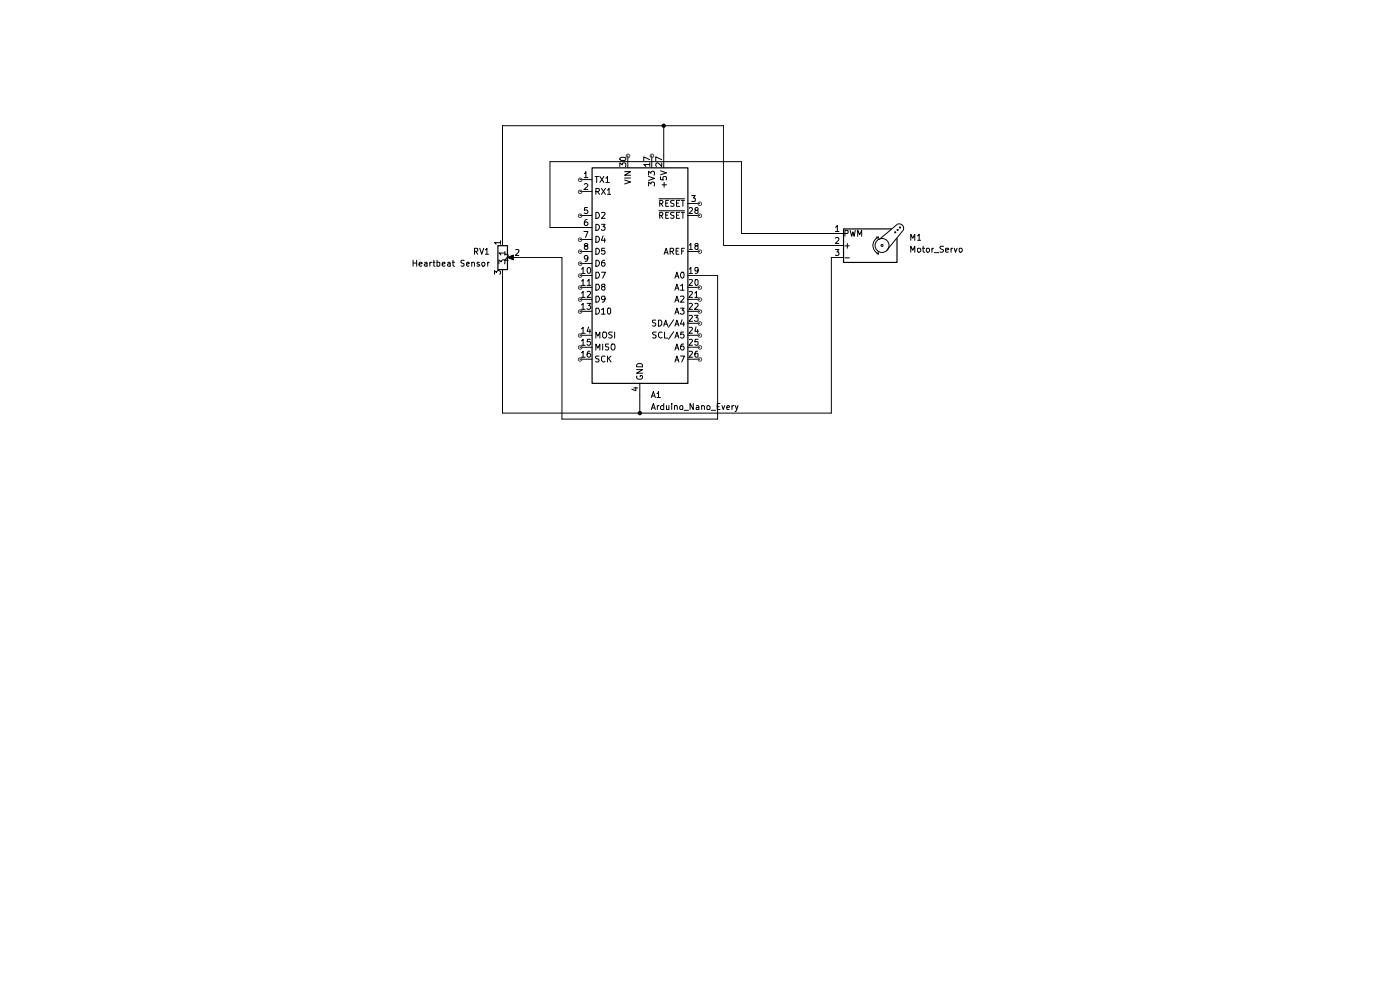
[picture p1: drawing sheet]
<svg xmlns="http://www.w3.org/2000/svg" width="297mm" height="210mm" viewBox="0 0 297 210" stroke-linecap="round" stroke-linejoin="round" font-family="sans-serif">
<path d="M125.6 35.6h20.3v45.7h-20.3zM105.6 52.1h2.1v5.1h-2.1zM189.1 48.6h-10.2v7.1h11.4v-5.1" fill="none" stroke="#000" stroke-width=".25"/>
<g fill="none" stroke="#000" stroke-width=".21">
<path d="M123 38.1h2.6M124 36.8l.3-.4v1.3M124 39.1l.1-.2h.4l.2 .5-.8 .8h.8M124 37.7h.7M126.2 37.4h.8M126.6 37.4v1.3M127.3 37.4l.8 1.3M127.6 40l.8 1.2M128.1 37.4l-.8 1.3M128.4 40l-.8 1.2M128.5 37.8h.2l.2-.4v1.3M128.5 38.7h.8"/>
<path d="M131.5 35.3v-.8l.5 .5 .2-.5 .5 .1v.7M131.5 33.6l.2-.2h.6l.5 .1v.4l-.3 .1h-.8zM132.5 38.2l1.3 .4-1.3 .4M132.5 36.4h1.3l-1.3 .8h1.3M132.5 37.8h1.3M133.2 33v2.6M137.6 39.5v-.9l.5 .4 .1-.3h.6v.8M137.6 37.4l1.3 .4-1.3 .5M137.6 37.2v-.9l.5 .4 .1-.3h.6v.8M137.8 34.9h-1.2l.4 .4M137.8 33.9l-1.2-.6v.8M137.8 34.5v.8"/>
<path d="M138.3 33v2.6M140.1 37.5v.6l.6 .1-.1-.6 .3-.2 .4 .1v.7M140.1 36.2l1.3 .5-1.3 .4M140.4 34.5v.8l-.9-.8-.4 .3v.3l.2 .2M140.4 33.9l-1.3-.6v.8M140.5 39.2h.9M140.8 26.7v8.9M140.9 38.7v1M87.6 55.2v1.3M87.6 55.8h.8M88.4 55.2v1.3M88.9 56l.7-.1-.1-.2-.3-.1-.3 .2v.5l.3 .2 .3-.1"/>
<path d="M90.1 55.7h.5v.8M90.6 55.9l-.6 .2 .2 .4 .4-.1M91.2 55.6v.9M91.6 55.6l-.4 .3M91.9 55.6h.4M92 55.2v1.2l.3 .1M92.7 55.7h.6v.6l-.2 .2-.4-.1M92.7 55.2v1.3M93.8 56l.6-.1v-.2l-.4-.1-.2 .2v.5l.2 .2 .4-.1M95 55.7l.3-.1 .2 .2v.7M95.5 55.9l-.6 .2 .2 .4 .4-.1M95.9 55.6h.5"/>
<path d="M96.1 55.2v1.1l.3 .2M98.5 55.3h-.7v.4l.6 .2 .1 .2-.3 .4-.4-.1M99 56l.6-.1-.2-.3-.4 .2v.5l.1 .2 .4-.1M100.1 55.7l.4-.1 .2 .2v.7M100.1 55.6v.9M100.7 53.3h.6v-.6h-.6v1.2M100.9 53.3l.4 .6M101.7 55.7l-.4-.1-.1 .3 .6 .4-.3 .2-.3-.1M101.8 52.7l.4 1.2 .4-1.2M102.3 55.7h.5v.7l-.4 .1-.2-.3zM103 53l.3-.3v1.2M103 53.9h.6"/>
<path d="M103.5 55.6v.9M103.8 55.6l-.3 .1v.2M104.9 58.2v-.8l.4 .4 .3-.4h.3l.3 .3v.3l-.2 .2M105.8 56v-.9l.5 .4 .3-.4h.3l.2 .2-.1 .7M106.2 51.5h-1.3l.3 .3M106.2 51.1v.7M106.6 52.1v-25.4h46.9v25.4h25.4M107.1 53.7h-1.3l.5 .4M107.1 54h.7v.4l-.8 .8h.8M107.1 53.3v.8M107.7 54.6l1.2-.5v1zM108.1 54.6h11.1v34.3h33v-30.5h-6.3"/>
<path d="M109.4 53h.7v.4l-.8 .8h.8M123 58.4h2.6M123 53.3h2.6M123 40.6h2.6M123 45.7h2.6M123 50.8h2.6M123 55.9h2.6M123.4 57.1l.3-.4v1.3M123.4 59.6l.3-.3v1.2M123.4 58h.7M123.9 49.1h.8l-.5 1.3M124.2 52.2l-.2-.2v-.3h.6l.1 .3-.2 .2h-.3l-.2 .2v.3l.2 .2h.3l.2-.2v-.3l-.2-.2"/>
<path d="M124.5 59.6l.5-.3v1.2M124.5 46.6a.72 .72 0 0 0-.5 .5 .72 .72 0 0 0 .2 .7h.4a.42 .42 0 0 0 0-.6 .42 .42 0 0 0-.6 0v.1M124.6 44h-.6v.6h.6v.6h-.6M124.7 56.8a.61 .61 0 0 1 .7 .5 .61 .61 0 0 1-.4 .7l-.3-.1-.2-.4zM124.7 54.7l-.2 .2h-.5a.42 .42 0 0 1 .1-.6 .42 .42 0 0 1 .5 0l.1 .6-.2 .5-.4 .1M125.6 48.3h-8.9v-14h40.6v15.2h21.6M126.4 57.7h.5a.72 .72 0 0 1 .2 .9 .72 .72 0 0 1-.7 .4zM126.4 40.6h.5l.3-.2-.1-.4h-.7v1.2M126.4 45a.65 .65 0 0 1 .8 .7 .65 .65 0 0 1-.8 .6zM126.4 47.6a.65 .65 0 0 1 .8 .6 .65 .65 0 0 1-.8 .7zM126.4 50.1a.65 .65 0 0 1 .8 .7 .65 .65 0 0 1-.8 .6zM126.4 52.7a.65 .65 0 0 1 .8 .6 .65 .65 0 0 1-.8 .6z"/>
<path d="M126.4 55.2a.65 .65 0 0 1 .8 .6 .65 .65 0 0 1-.8 .7zM126.7 40.6l.5 .6M127.6 57.7h.8l-.6 1.3M127.6 45.1l.5-.1 .3 .3-.8 1h.8M127.6 47.6h.8l-.5 .5h.4v.7l-.5 .1-.2-.2M127.9 50l-.3 1h.8M128.3 52.7h-.6l-.1 .6 .7-.1v.6l-.5 .1-.2-.1M128.3 55.2a.57 .57 0 0 0-.7 .5v.5l.2 .3 .5-.1v-.7h-.5l-.2 .2M128.3 50.5v.9M128.9 40.3l.3-.3v1.2M128.9 41.2h.6M139.8 44.7h5.4"/>
<path d="M139.8 42.2h5.4M140 45.7l.5-.1v-.5l-.5-.1v1.3M140 43.2l.5-.1v-.5l-.5-.1v1.3M140.2 45.7l.4 .6M140.2 43.2l.4 .6M140.9 53.9l.4-1.2 .4 1.2M141 53.6h.6M141.2 45.6h.4M141.2 43.1h.4M141.8 45h-.6v1.3h.6M141.8 42.5h-.6v1.3h.6M142.2 53.3h.5l.2-.2-.1-.4h-.6v1.2"/>
<path d="M142.5 53.3l.4 .6M143 45.1h-.7v.5l.6 .1 .1 .4-.3 .2-.5-.1M143 42.6l-.5-.1-.3 .3 .1 .2 .6 .3 .1 .2a.48 .48 0 0 1-.8 .2M143.2 59l.4-1.3 .4 1.3M143.3 58.6h.6M143.4 53.3h.4M143.5 45.6h.4M143.5 43.1h.4M144 52.7h-.6v1.2h.6M144.2 45h-.7v1.3h.7M144.2 42.5h-.7v1.3h.7M144.5 57.8l.4-.1a.82 .82 0 0 1-.2 1.3 .81 .81 0 0 1-.2-1.2z"/>
<path d="M144.5 45h.7M144.5 42.5h.7M144.6 53.3h.4M144.9 42.5v1.3M144.9 45v1.3M145.2 52.7h-.6v1.2M145.9 53.3h2.5M145.9 45.7h2.5M145.9 43.2h2.5M146.2 52l.4-.4v1.3M146.2 57.1l.4-.4v1.3M146.2 59.4l.4-.1 .3 .3-.8 .9h.8"/>
<path d="M146.2 44.2l.4-.2 .3 .4-.8 .9h.8M146.2 58h.7M146.2 52.9h.7M146.7 41.5h.8l-.4 .5 .4 .1v.6h-.8M147.5 59.4l.3-.1 .3 .2v.8l-.3 .2h-.3zM147.7 52.2l-.3-.2 .1-.3h.6v.4l-.4 .1-.3 .2v.3l.3 .2 .4-.1v-.5l-.2-.1M147.7 44.6l-.3-.3 .3-.3h.2l.2 .4-.2 .2h-.4l-.1 .2v.2l.3 .3 .4-.1v-.5l-.2-.1M148.1 57.2l-.1 .3h-.5v-.7h.6v.9l-.2 .2-.4 .1M177.2 48.2l.4-.4v1.3M177.2 50.5l.5-.1 .3 .2-.1 .4-.7 .6h.8M177.2 52.9h.8l-.5 .5h.4v.7h-.7M177.2 49.1h.8"/>
<path d="M178.9 54.6h-2.5v33h-69.8v-30.5M179.2 49.5h.5l.2-.1v-.5h-.7v1.2M179.2 52.2h1M179.2 54.7h1M179.7 51.6v1.1M180.3 48.9l.4 1.2 .2-.9 .3 .9 .2-1.2M181.9 50.1v-1.2l.5 .9 .4-.9v1.2M185.8 50.3h.6M186 53.8h.4M186.3 53.4l.1 .4M186.3 50.3a1.93 1.93 0 0 0-1.1 1.8 1.93 1.93 0 0 0 1.1 1.7M186.4 50.3l-.1 .4"/>
<path d="M187 51.9l.3 .2-.1 .2-.3-.2zM189.8 49.2l.2 .1v.1l-.2-.1zM190.2 47.7l-3.7 3.1M190.3 47.6a.94 .94 0 0 1 1.1 .2 .94 .94 0 0 1 .2 1.1M190.4 48.7l.1 .1v.1l-.2-.1zM190.9 48.1l.2 .2-.1 .1-.2-.1zM191.5 48.9l-3.4 4.2M193.2 53.5v-1.3l.4 .9 .5-.9v1.3M193.2 51v-1.3l.4 .8 .5-.8v1.3M194.6 52.7h.6l.1 .6-.2 .2-.5-.2zM194.6 50l.4-.3v1.3M194.6 51h.7"/>
<path d="M195.7 52.7h.5M195.8 52.2v1.1l.4 .2M196.6 52.7h.4l.2 .2v.4l-.3 .2-.4-.2zM197.7 52.7v.8M198 52.7l-.3 .2M198.2 53.6h.9M200.2 52.2h-.6l-.2 .3 .2 .3 .6 .3v.2l-.3 .2-.5-.1M200.6 53.1l.7-.2-.1-.2h-.5l-.1 .1v.5l.2 .2 .4-.1M201.8 52.7v.8M202.1 52.7h-.3v.2M202.4 52.7l.3 .8 .3-.8M203.5 52.7h.5l.1 .2v.4l-.2 .2-.4-.2z"/>
<path d="M123 61h2.6M123 63.5h2.6M123 66h2.6M123 71.1h2.6M123 73.7h2.6M123 76.2h2.6M123.4 62.1l.3-.3v1.3M123.4 64.7l.3-.4v1.3M123.4 69.8l.3-.4v1.3M123.4 72.3l.3-.3v1.2M123.4 74.8l.3-.3v1.3M123.4 60.5h.7"/>
<path d="M123.4 63.1h.7M123.4 65.6h.7M123.4 70.7h.7M123.4 73.2h.7M123.4 75.8h.7M124.5 61.9l.6-.1 .2 .3-.8 1h.8M124.5 64.3h.8l-.4 .6 .4 .1v.4l-.2 .2h-.4l-.2-.2M124.5 60.5h.8M124.9 69.3l-.4 1h.8M125.1 74.5l-.4 .1a.92 .92 0 0 0 .1 1.2h.3l.2-.3v-.3l-.2-.3h-.3l-.3 .3M125.1 69.8v.9M125.2 72h-.6l-.1 .6 .6-.1 .2 .1v.4l-.2 .2h-.4l-.2-.1"/>
<path d="M126.4 60.3h.5a.72 .72 0 0 1 .2 .8 .72 .72 0 0 1-.7 .5zM126.4 62.8h.5a.72 .72 0 0 1 .2 .8 .72 .72 0 0 1-.7 .5zM126.4 65.4h.5a.72 .72 0 0 1 .2 .8 .72 .72 0 0 1-.7 .4zM126.4 71.7v-1.3l.4 .9 .5-.9v1.3M126.4 74.3v-1.3l.4 .8 .5-.8v1.3M127.1 75.5h-.6l-.2 .2 .3 .4 .4 .1v.5h-.7M127.6 65.7l.4-.3v1.2M127.6 66.6h.8M127.8 60.8l-.2-.3 .1-.1 .6-.1v.4l-.5 .1-.2 .2v.3l.2 .3h.3l.3-.3-.1-.4-.2-.1M127.8 70.6l.2-.2h.4a.8 .8 0 0 1 0 1.3h-.3l-.3-.2zM127.8 73v1.3M128.4 63.3l-.1 .2-.5 .1-.1-.1-.1-.4 .2-.3h.5l.1 .7a.58 .58 0 0 1-.6 .6"/>
<path d="M128.4 75.6l-.6-.1-.2 .3v.7l.4 .3 .4-.2M128.9 75.5v1.3M128.9 65.4h.5l.1 .2v.8l-.2 .2-.4-.2zM129.1 73l-.7 .1v.3l.6 .3 .1 .4-.2 .2-.5-.1M129.1 76l.5 .8M129.6 75.5l-.7 .7M129.8 73h.5a.75 .75 0 0 1-.3 1.3 .84 .84 0 0 1-.2-1.3zM129.9 70.4h-.6l-.2 .2 .3 .4h.2l.3 .3-.3 .4-.5-.1M130.4 70.4v1.3M135 78.4h1.3l-1.3 .8h1.3M135.1 79.8v.5l.3 .1h.6l.2-.1v-.6h-.4v.2M135.1 77.3l.3-.2h.6a.52 .52 0 0 1 .3 .7h-1.3z"/>
<path d="M139.1 67.9l-.7 .1v.3l.6 .3 .1 .4-.2 .2-.5-.1M139.2 70.4h-.6l-.2 .2 .3 .4 .4 .1v.5h-.7M139.7 67.9h.4l.3 .3v.6l-.4 .4h-.3zM140.5 70.5l-.5-.1-.3 .3v.7l.4 .3 .4-.2M140.8 69.2l.4-1.3 .4 1.3M140.9 68.7h.6M141 70.4v1.3h.6M142.9 67.8l-1.1 1.6M142.9 70.4l-1.1 1.6M143.2 61.6l.4-1.3 .4 1.3M143.2 64.1l.4-1.3 .4 1.3M143.2 66.6l.4-1.2 .4 1.2"/>
<path d="M143.2 69.2l.4-1.3 .4 1.3M143.2 71.7l.4-1.3 .4 1.3M143.2 74.3l.4-1.3 .4 1.3M143.2 76.8l.4-1.3 .4 1.3M143.3 61.1h.6M143.3 63.7h.6M143.3 66.2h.6M143.3 68.7h.6M143.3 71.3h.6M143.3 73.8h.6M143.3 76.4h.6M144.4 60.6l.4-.3v1.3"/>
<path d="M144.4 62.9l.6-.1 .1 .3-.7 1h.7M144.4 65.4h.7l-.4 .4 .4 .2-.1 .5-.5 .1-.1-.1M144.4 75.5h.8l-.6 1.3M144.4 61.6h.7M144.7 67.8l-.3 .9h.8M145 70.4h-.6v.6l.2-.1 .4 .1v.6l-.4 .1-.2-.2M145 73h-.4l-.2 .5v.5l.2 .3 .4-.1v-.7l-.4-.1-.2 .3M145 68.3v.9M145.9 61h2.5M145.9 63.5h2.5M145.9 66h2.5M145.9 71.1h2.5"/>
<path d="M145.9 73.7h2.5M145.9 76.2h2.5M145.9 68.6h2.5M146.2 61.9l.4-.1 .3 .3-.8 1h.8M146.2 64.4l.4-.1 .3 .4-.8 .9h.8M146.2 67l.4-.1 .3 .3-.8 1h.8M146.2 69.5l.4-.1 .3 .4-.8 .9h.8M146.2 72.1l.4-.1 .3 .3-.8 .9h.8M146.2 74.6l.6-.1 .1 .3-.8 1h.8M147.3 66.9h.8l-.4 .5 .4 .1v.5l-.2 .2h-.4l-.2-.2M147.4 62.1l.3-.3v1.3M147.4 64.4h.7v.5l-.8 .7h.8"/>
<path d="M147.4 63.1h.7M147.7 69.3l-.3 1h.8M148 74.5l-.4 .1-.2 .9 .3 .3 .4-.2v-.5l-.2-.2h-.2l-.3 .3M148 69.8v.9M148.1 72h-.6l-.1 .6 .6-.1 .1 .6-.2 .1h-.3l-.2-.1M134.5 82.3h.8M134.9 82.1v.8l-.9-.4M135.7 81.3v6.3M138.2 86.9l.4-1.3 .4 1.3M138.2 84.3l.4-1.2 .4 1.2M138.3 86.5h.6M138.3 84h.6"/>
<path d="M139.4 83.5l.3-.4v1.2M139.4 84.3h.7M139.4 86v.9M139.8 86l-.4 .3M140.8 85.6v1.3h-.5l-.2-.2v-.4l.3-.3 .4 .1M141.4 86v.9l.5-.1M141.9 86v.9M142.5 85.6v.2M142.5 86v.9M143.1 86.2l.2-.2 .3 .1 .1 .8M143.1 86v.9M144.2 86.3l.2-.3 .4 .1v.8h-.4l-.2-.2z"/>
<path d="M145.1 87h.9M147.1 85.6v1.3l-.7-1.3v1.3M147.7 86.1l.4-.1 .2 .3v.6h-.6v-.5h.6M148.8 86.2l.2-.2 .4 .1v.8M148.8 86v.9M150 86.1l.4-.1 .2 .3v.4l-.1 .2h-.5zM150.9 87h.9M152.1 86.3h.5M152.7 85.6h-.6v1.3h.6M153.2 86l.2 .9 .4-.9M154.2 86.4h.6l-.2-.4-.3 .1-.1 .6 .1 .2h.4M155.3 86v.9"/>
<path d="M155.7 86l-.4 .3M156 86l.3 .9M156.5 86l-.4 1.3h-.1"/>
<circle cx="187.1" cy="52.1" r="1.48"/>
</g>
<g fill="#000">
<path d="M107.7 54.6l1.2-.5v1z"/>
<circle cx="140.8" cy="26.7" r=".47"/>
<circle cx="135.7" cy="87.6" r=".47"/>
</g>
<g fill="none" stroke="#4c4c4c" stroke-width=".21">
<circle cx="123.1" cy="38.1" r=".38"/>
<circle cx="133.2" cy="33.1" r=".38"/>
<circle cx="138.3" cy="33.1" r=".38"/>
<circle cx="123.1" cy="40.7" r=".38"/>
<circle cx="123.1" cy="50.8" r=".38"/>
<circle cx="123.1" cy="58.5" r=".38"/>
<circle cx="123.1" cy="55.9" r=".38"/>
<circle cx="123.1" cy="45.8" r=".38"/>
<circle cx="123.1" cy="53.4" r=".38"/>
<circle cx="148.5" cy="53.4" r=".38"/>
<circle cx="148.5" cy="43.2" r=".38"/>
<circle cx="148.5" cy="45.8" r=".38"/>
<circle cx="123.1" cy="63.5" r=".38"/>
<circle cx="123.1" cy="61" r=".38"/>
<circle cx="123.1" cy="66.1" r=".38"/>
<circle cx="123.1" cy="71.2" r=".38"/>
<circle cx="123.1" cy="73.7" r=".38"/>
<circle cx="123.1" cy="76.2" r=".38"/>
<circle cx="148.5" cy="63.5" r=".38"/>
<circle cx="148.5" cy="68.6" r=".38"/>
<circle cx="148.5" cy="73.7" r=".38"/>
<circle cx="148.5" cy="66.1" r=".38"/>
<circle cx="148.5" cy="61" r=".38"/>
<circle cx="148.5" cy="71.2" r=".38"/>
<circle cx="148.5" cy="76.2" r=".38"/>
</g>
</svg>
